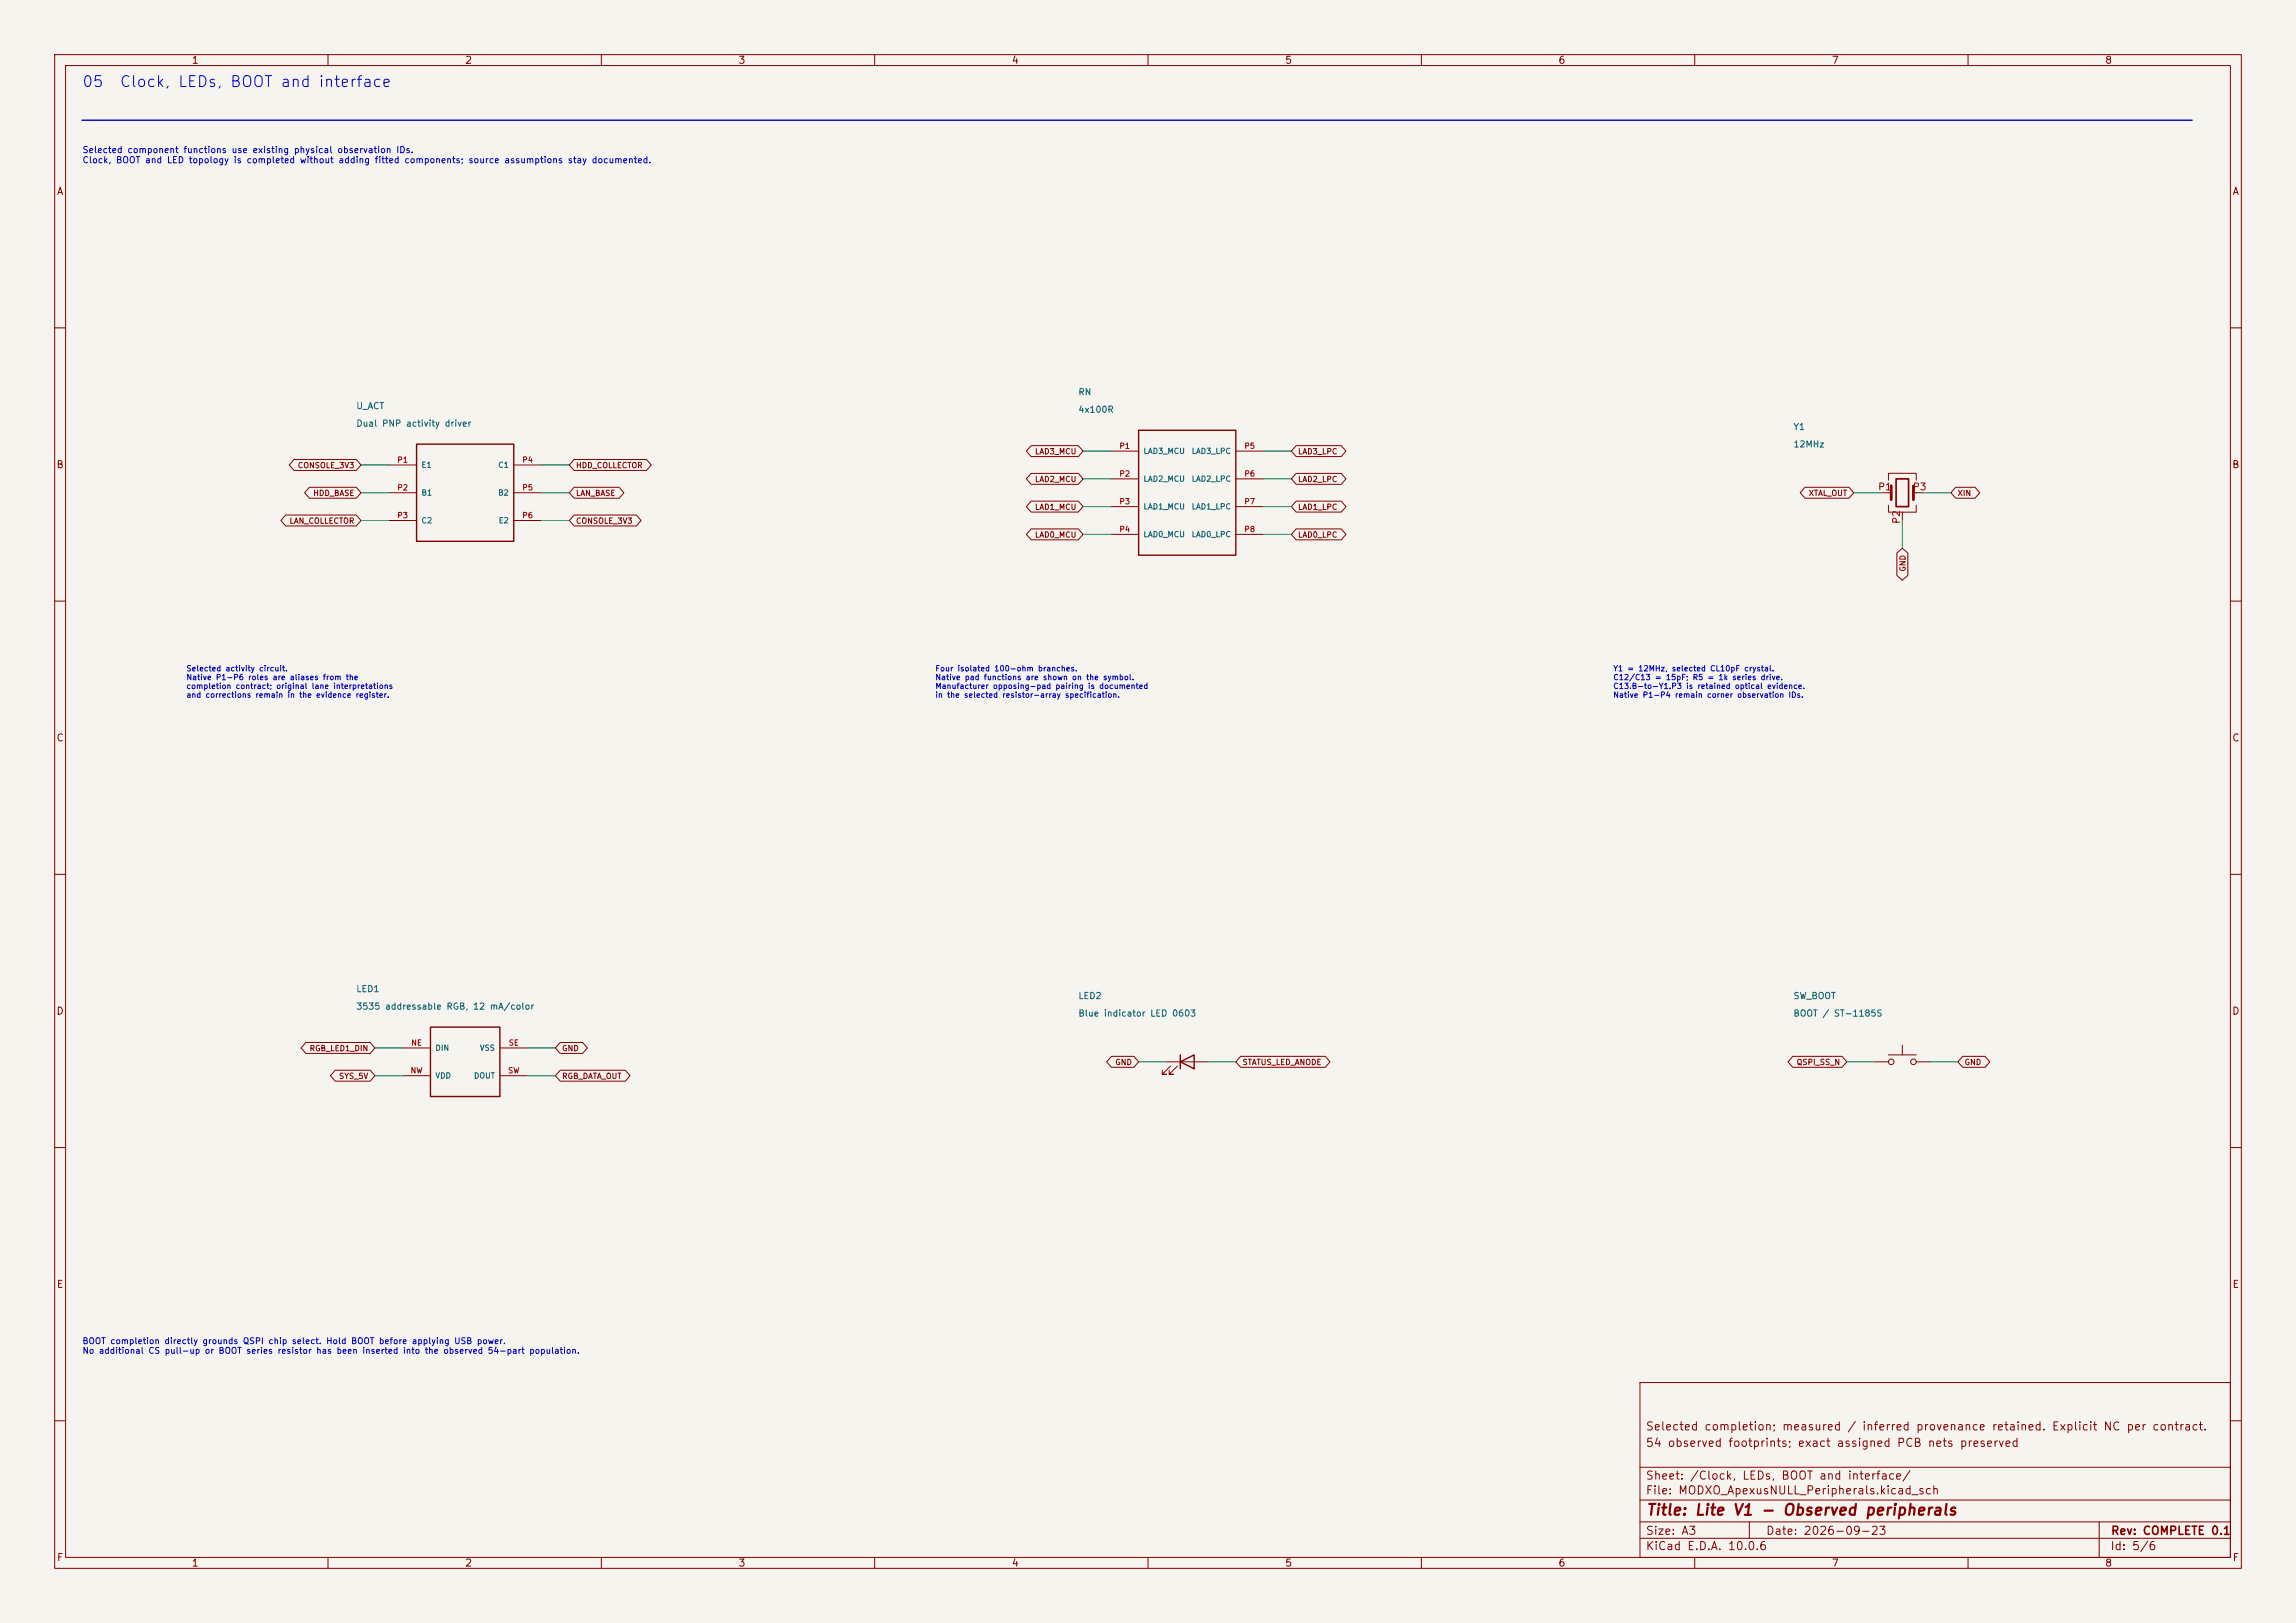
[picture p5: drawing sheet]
<svg xmlns="http://www.w3.org/2000/svg" width="420mm" height="297mm" viewBox="0 0 420 297" stroke-linecap="round" stroke-linejoin="round" font-family="sans-serif">
<defs><g id="words">
<g font-size="2" fill="#0000c2">
<text x="14.9" y="16.4">05</text>
<text x="21.8" y="16.4">Clock, LEDs, BOOT and interface</text>
</g>
<text font-size="2" fill="#840000" x="301" y="277.8">Title: Lite V1 - Observed peripherals</text>
<g font-size="1.5" fill="#840000">
<text x="300.9" y="262.1">Selected completion; measured / inferred provenance retained. Explicit NC per contract.</text>
<text x="300.9" y="265.1">54 observed footprints; exact assigned PCB nets preserved</text>
<text x="300.9" y="273.8">File: MODXO_ApexusNULL_Peripherals.kicad_sch</text>
<text x="300.9" y="271.1">Sheet: /Clock, LEDs, BOOT and interface/</text>
<text x="300.9" y="281.2">Size: A3</text>
<text x="322.9" y="281.2">Date: 2026-09-23</text>
<text x="386" y="281.2">Rev: COMPLETE 0.1</text>
<text x="300.9" y="284">KiCad E.D.A. 10.0.6</text>
<text x="385.9" y="284">Id: 5/6</text>
</g>
<g font-size="1.3" fill="#840000">
<text x="35" y="12">1</text>
<text x="85" y="12">2</text>
<text x="135" y="12">3</text>
<text x="185" y="12">4</text>
<text x="235" y="12">5</text>
<text x="285" y="12">6</text>
<text x="335" y="12">7</text>
<text x="385" y="12">8</text>
<text x="10.3" y="36">A</text>
<text x="408.3" y="36">A</text>
<text x="10.2" y="86">B</text>
<text x="408.2" y="86">B</text>
<text x="10.2" y="136">C</text>
<text x="408.2" y="136">C</text>
<text x="10.2" y="186">D</text>
<text x="408.2" y="186">D</text>
<text x="10.3" y="236">E</text>
<text x="408.3" y="236">E</text>
<text x="10.3" y="286">F</text>
<text x="35" y="287">1</text>
<text x="85" y="287">2</text>
<text x="135" y="287">3</text>
<text x="185" y="287">4</text>
<text x="235" y="287">5</text>
<text x="285" y="287">6</text>
<text x="335" y="287">7</text>
<text x="385" y="287">8</text>
<text x="408.3" y="286">F</text>
</g>
<g font-size="1.3" fill="#a90000">
<text x="343.4" y="90">P1</text>
<text x="347.8" y="96" transform="rotate(-90 347.8 96)">P2</text>
<text x="349.8" y="90">P3</text>
</g>
<g font-size="1.2" fill="#0000c2">
<text x="15" y="28.3">Selected component functions use existing physical observation IDs.</text>
<text x="15" y="30.1">Clock, BOOT and LED topology is completed without adding fitted components; source assumptions stay documented.</text>
</g>
<g font-size="1.2" fill="#006464">
<text x="65.1" y="75.2">U_ACT</text>
<text x="197.2" y="72.6">RN</text>
<text x="197.2" y="75.8">4x100R</text>
<text x="65.1" y="78.4">Dual PNP activity driver</text>
<text x="328" y="79">Y1</text>
<text x="328" y="82.2">12MHz</text>
<text x="65.1" y="181.8">LED1</text>
<text x="65.1" y="185">3535 addressable RGB, 12 mA/color</text>
<text x="197.2" y="183.1">LED2</text>
<text x="328" y="183.1">SW_BOOT</text>
<text x="197.2" y="186.3">Blue indicator LED 0603</text>
<text x="328" y="186.3">BOOT / ST-1185S</text>
</g>
<g font-size="1.1" fill="#0000c2">
<text x="15" y="246.2">BOOT completion directly grounds QSPI chip select. Hold BOOT before applying USB power.</text>
<text x="15" y="248">No additional CS pull-up or BOOT series resistor has been inserted into the observed 54-part population.</text>
</g>
<g font-size="1" fill="#840000">
<text x="189.2" y="83.4">LAD3_MCU</text>
<text x="237.3" y="83.4">LAD3_LPC</text>
<text x="54.4" y="85.9">CONSOLE_3V3</text>
<text x="105.3" y="85.9">HDD_COLLECTOR</text>
<text x="189.2" y="88.5">LAD2_MCU</text>
<text x="237.3" y="88.5">LAD2_LPC</text>
<text x="57.2" y="91">HDD_BASE</text>
<text x="105.3" y="91">LAN_BASE</text>
<text x="189.2" y="93.5">LAD1_MCU</text>
<text x="237.3" y="93.5">LAD1_LPC</text>
<text x="330.8" y="91">XTAL_OUT</text>
<text x="358" y="91">XIN</text>
<text x="52.9" y="96.1">LAN_COLLECTOR</text>
<text x="105.3" y="96.1">CONSOLE_3V3</text>
<text x="189.2" y="98.6">LAD0_MCU</text>
<text x="237.3" y="98.6">LAD0_LPC</text>
<text x="348.8" y="104.7" transform="rotate(-90 348.8 104.7)">GND</text>
<text x="56.5" y="192.6">RGB_LED1_DIN</text>
<text x="61.9" y="197.7">SYS_5V</text>
<text x="102.7" y="192.6">GND</text>
<text x="102.7" y="197.7">RGB_DATA_OUT</text>
<text x="203.9" y="195.1">GND</text>
<text x="227.2" y="195.1">STATUS_LED_ANODE</text>
<text x="328.5" y="195.1">QSPI_SS_N</text>
<text x="359.3" y="195.1">GND</text>
</g>
<g font-size="1" fill="#a90000">
<text x="204.7" y="82.4">P1</text>
<text x="227.5" y="82.4">P5</text>
<text x="72.6" y="84.9">P1</text>
<text x="72.6" y="90">P2</text>
<text x="95.4" y="84.9">P4</text>
<text x="95.4" y="90">P5</text>
<text x="204.7" y="87.4">P2</text>
<text x="227.5" y="87.4">P6</text>
<text x="72.6" y="95.1">P3</text>
<text x="95.4" y="95.1">P6</text>
<text x="204.7" y="92.5">P3</text>
<text x="227.5" y="92.5">P7</text>
<text x="204.7" y="97.6">P4</text>
<text x="227.5" y="97.6">P8</text>
<text x="75.1" y="191.6">NE</text>
<text x="93" y="191.6">SE</text>
<text x="75" y="196.7">NW</text>
<text x="92.8" y="196.7">SW</text>
</g>
<g font-size="1" fill="#006464">
<text x="209.1" y="83.3">LAD3_MCU</text>
<text x="217.9" y="83.3">LAD3_LPC</text>
<text x="77" y="85.8">E1</text>
<text x="91" y="85.8">C1</text>
<text x="209.1" y="88.4">LAD2_MCU</text>
<text x="217.9" y="88.4">LAD2_LPC</text>
<text x="77" y="90.9">B1</text>
<text x="91" y="90.9">B2</text>
<text x="209.1" y="93.5">LAD1_MCU</text>
<text x="217.9" y="93.5">LAD1_LPC</text>
<text x="77" y="96">C2</text>
<text x="91.1" y="96">E2</text>
<text x="209.1" y="98.5">LAD0_MCU</text>
<text x="217.9" y="98.5">LAD0_LPC</text>
<text x="79.5" y="192.5">DIN</text>
<text x="79.5" y="197.6">VDD</text>
<text x="86.6" y="197.6">DOUT</text>
<text x="87.7" y="192.5">VSS</text>
</g>
<g font-size="1" fill="#0000c2">
<text x="34" y="123.1">Selected activity circuit.</text>
<text x="34" y="124.7">Native P1-P6 roles are aliases from the</text>
<text x="171" y="123.1">Four isolated 100-ohm branches.</text>
<text x="171" y="124.7">Native pad functions are shown on the symbol.</text>
<text x="295" y="123.1">Y1 = 12MHz, selected CL10pF crystal.</text>
<text x="295" y="124.7">C12/C13 = 15pF; R5 = 1k series drive.</text>
<text x="34" y="126.3">completion contract; original lane interpretations</text>
<text x="34" y="127.9">and corrections remain in the evidence register.</text>
<text x="171" y="126.3">Manufacturer opposing-pad pairing is documented</text>
<text x="171" y="127.9">in the selected resistor-array specification.</text>
<text x="295" y="126.3">C13.B-to-Y1.P3 is retained optical evidence.</text>
<text x="295" y="127.9">Native P1-P4 remain corner observation IDs.</text>
</g>
</g></defs>
<path d="M0 0h420v297h-420z" fill="#f5f4ef" stroke="#f5f4ef" stroke-width=".18"/>
<g fill="none" stroke="#840000" stroke-width=".18">
<path d="M10 10h400v277h-400zM12 12h396v273h-396zM60 10v2M110 10v2M160 10v2M210 10v2M260 10v2M310 10v2M360 10v2M10 60h2M408 60h2M52.3 94.2h12.9l.8 1.1-.8 1h-12.9l-.9-1z"/>
<path d="M53.8 84.1h11.4l.8 1-.8 1h-11.4l-.9-1zM56.6 89.2h8.6l.8 1-.8 1h-8.6l-.9-1zM71.1 90.2h5.1M71.1 85.1h5.1M71.1 95.3h5.1M94 90.2h5.1M94 85.1h5.1M94 95.3h5.1M105 89.2h8.3l.8 1-.8 1h-8.3l-.9-1zM105 94.2h11.4l.9 1.1-.9 1h-11.4l-.9-1zM105 84.1h13.3l.8 1-.8 1h-13.3l-.9-1zM188.6 91.7h8.6l.9 1-.9 1h-8.6l-.9-1z"/>
<path d="M188.6 96.8h8.6l.9 1-.9 1h-8.6l-.9-1zM188.6 81.5h8.6l.9 1.1-.9 1h-8.6l-.9-1zM188.6 86.6h8.6l.9 1-.9 1h-8.6l-.9-1zM203.2 82.6h5.1M203.2 87.6h5.1M203.2 92.7h5.1M203.2 97.8h5.1M226.1 82.6h5M226.1 87.6h5M226.1 92.7h5M226.1 97.8h5M237.1 81.5h8.2l.9 1.1-.9 1h-8.2l-.9-1z"/>
<path d="M237.1 86.6h8.2l.9 1-.9 1h-8.2l-.9-1zM237.1 91.7h8.2l.9 1-.9 1h-8.2l-.9-1zM237.1 96.8h8.2l.9 1-.9 1h-8.2l-.9-1zM330.2 89.2h8l.9 1-.9 1h-8l-.9-1zM344.2 90.2h1.7M345.4 87.9v-1.3h5.1v1.3M345.4 92.5v1.2h5.1v-1.2M348 93.7v1.6M350 90.2h1.8M357.7 89.2h3.6l.8 1-.8 1h-3.6l-.8-1zM10 110h2M347 101.2l1-.9 1 .9v4.1l-1 .9-1-.9z"/>
<path d="M408 110h2M10 160h2M408 160h2M55.9 190.8h11.8l.9 1-.9 1h-11.8l-.8-1zM61.3 195.8h6.4l.9 1.1-.9 1h-6.4l-.9-1zM73.7 191.8h5M73.7 196.9h5M91.4 191.8h5.1M91.4 196.9h5.1M102.5 190.8h4.1l.8 1-.8 1h-4.1l-.9-1zM102.5 195.8h11.9l.9 1.1-.9 1h-11.9l-.9-1zM203.3 193.3h4.1l.9 1-.9 1h-4.1l-.9-1z"/>
<path d="M213.4 194.3h7.6M214.1 195.1l-1.5 1.5h.8h-.8v-.8M215.4 195.1l-1.5 1.5h.7h-.7v-.8M226.9 193.3h15.5l.9 1-.9 1h-15.5l-.8-1zM327.9 193.3h9l.9 1-.9 1h-9l-.8-1zM342.9 194.3h2.5M345.4 193h5.1M348 191.3v1.7M350.5 194.3h2.6M359 193.3h4.1l.9 1-.9 1h-4.1l-.9-1zM10 210h2M408 210h2"/>
<path d="M300 253h108v32h-108zM10 260h2M300 278.5h108M300 274.5h108M300 268.5h108M320 278.5v3M384 278.5v6.5M408 260h2M60 285v2M110 285v2M160 285v2M210 285v2"/>
<path d="M260 285v2M300 281.5h108M310 285v2M360 285v2"/>
<circle cx="345.9" cy="194.3" r=".51"/>
<circle cx="350" cy="194.3" r=".51"/>
</g>
<path d="M345.9 88.9v2.5M350 88.9v2.5" fill="none" stroke="#840000" stroke-width=".51"/>
<path d="M346.8 87.6h2.3v5.1h-2.3z" fill="none" stroke="#840000" stroke-width=".3"/>
<path d="M208.3 78.7h17.8v22.9h-17.8zM76.2 81.3h17.8v17.8h-17.8zM78.7 188h12.7v12.7h-12.7zM215.9 194.3l2.5-1.3v2.6zM215.9 193v2.6" fill="none" stroke="#840000" stroke-width=".25"/>
<path d="M15 22h386" fill="none" stroke="#0000c2" stroke-width=".25"/>
<g fill="none" stroke="#009600" stroke-width=".18">
<path d="M66 90.2h5.1M66 85.1h5.1M66 95.3h5.1M99.1 90.2h5M99.1 85.1h5M99.1 95.3h5M198.1 97.8h5.1M198.1 82.6h5.1M198.1 92.7h5.1M198.1 87.6h5.1M231.1 97.8h5.1M231.1 82.6h5.1"/>
<path d="M231.1 92.7h5.1M231.1 87.6h5.1M339.1 90.2h5.1M348 95.3v5M351.8 90.2h5.1M68.6 196.9h5.1M68.6 191.8h5.1M96.5 196.9h5.1M96.5 191.8h5.1M208.3 194.3h5.1M221 194.3h5.1M337.8 194.3h5.1"/>
<path d="M353.1 194.3h5"/>
</g>
<use href="#words"/>
</svg>
